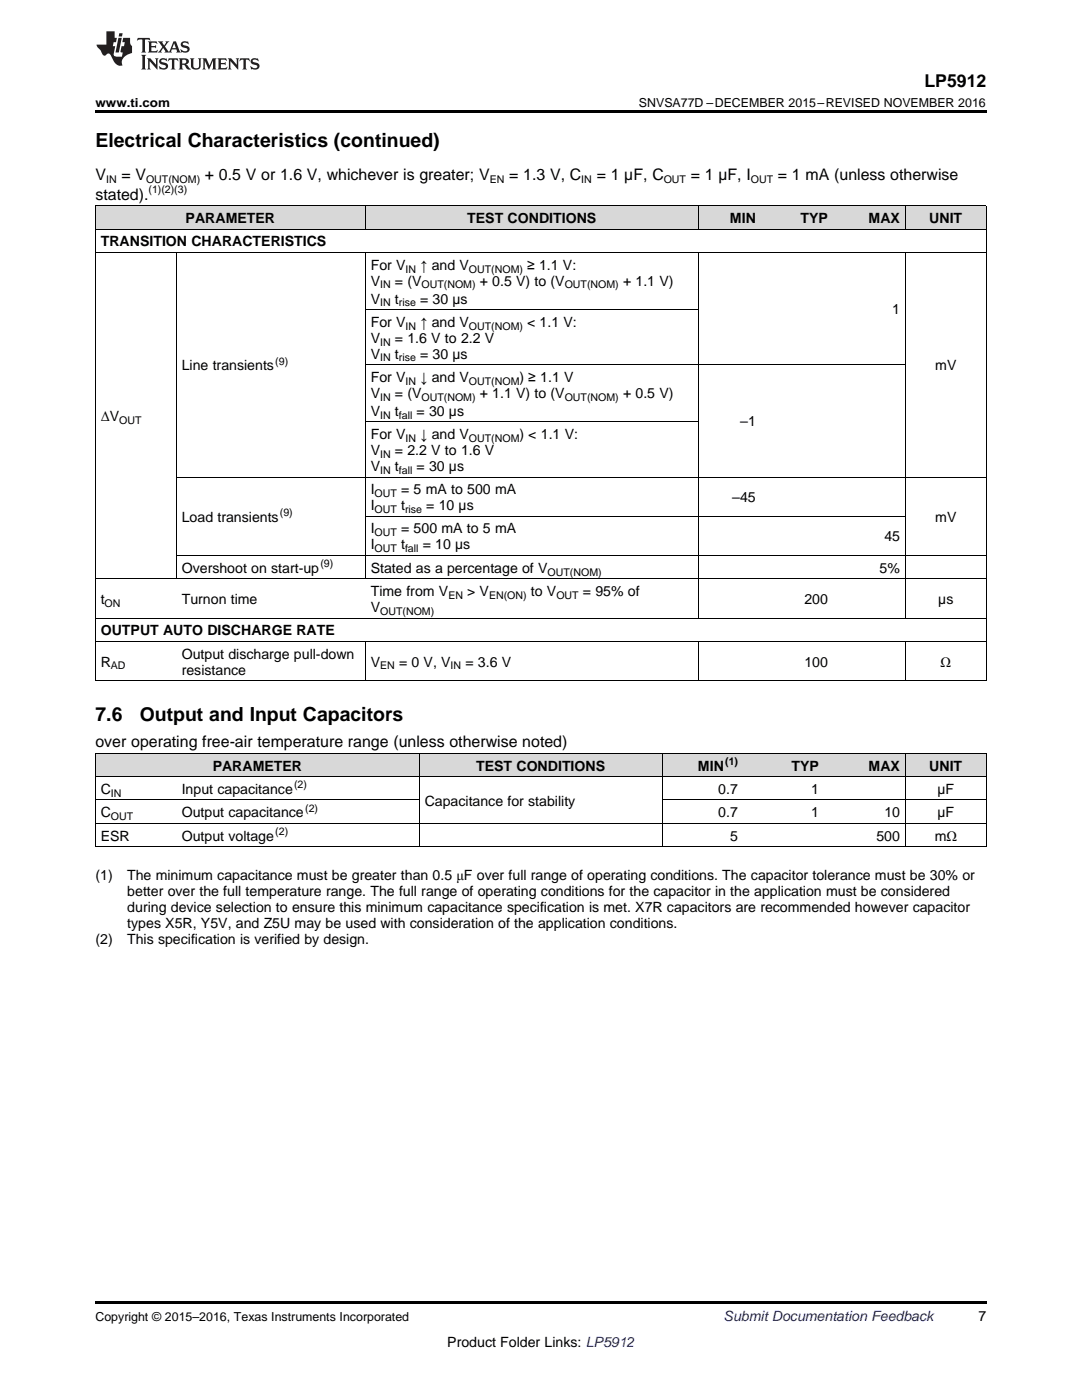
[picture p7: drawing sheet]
<svg xmlns="http://www.w3.org/2000/svg" width="216mm" height="279mm" viewBox="0 0 216 279" stroke-linecap="round" stroke-linejoin="round" font-family="sans-serif">
<defs><g id="words">
<g font-size="3.9">
<text x="19" y="29.3">Electrical Characteristics (continued)</text>
<text x="19" y="144">7.6</text>
<text x="27.9" y="144">Output and Input Capacitors</text>
</g>
<text font-size="3.5" x="184.5" y="17.3">LP5912</text>
<g font-size="3.2">
<text x="19" y="36">V</text>
<text x="24.2" y="36">= V</text>
<text x="40.9" y="36">+ 0.5 V or 1.6 V, whichever is greater; V</text>
<text x="101.6" y="36">= 1.3 V, C</text>
<text x="119.1" y="36">= 1 µF, C</text>
<text x="137.8" y="36">= 1 µF, I</text>
<text x="155.2" y="36">= 1 mA (unless otherwise</text>
<text x="19" y="39.9">stated).</text>
<text x="19" y="149.1">over operating free-air temperature range (unless otherwise noted)</text>
</g>
<g font-size="2.8">
<text x="37" y="44.5">PARAMETER</text>
<text x="93.2" y="44.5">TEST CONDITIONS</text>
<text x="145.7" y="44.5">MIN</text>
<text x="159.7" y="44.5">TYP</text>
<text x="173.3" y="44.5">MAX</text>
<text x="185.4" y="44.5">UNIT</text>
<text x="20.1" y="49.2">TRANSITION CHARACTERISTICS</text>
<text x="74" y="53.8">For V</text>
<text x="83.9" y="53.8">↑ and V</text>
<text x="105.2" y="53.8">≥ 1.1 V:</text>
<text x="74" y="57">V</text>
<text x="78.8" y="57">= (V</text>
<text x="95.7" y="57">+ 0.5 V) to (V</text>
<text x="124.3" y="57">+ 1.1 V)</text>
<text x="74" y="60.6">V</text>
<text x="74" y="65.2">For V</text>
<text x="78.8" y="60.6">t</text>
<text x="83.8" y="60.6">= 30 µs</text>
<text x="83.9" y="65.2">↑ and V</text>
<text x="105.2" y="65.2">&lt; 1.1 V:</text>
<text x="178" y="62.7">1</text>
<text x="74" y="68.4">V</text>
<text x="74" y="71.6">V</text>
<text x="78.8" y="68.4">= 1.6 V to 2.2 V</text>
<text x="78.8" y="71.6">t</text>
<text x="83.8" y="71.6">= 30 µs</text>
<text x="36.3" y="73.9">Line transients</text>
<text x="74" y="76.2">For V</text>
<text x="83.9" y="76.2">↓ and V</text>
<text x="103.7" y="76.2">) ≥ 1.1 V</text>
<text x="186.6" y="73.9">mV</text>
<text x="74" y="79.4">V</text>
<text x="74" y="83">V</text>
<text x="78.8" y="79.4">= (V</text>
<text x="78.8" y="83">t</text>
<text x="83.1" y="83">= 30 µs</text>
<text x="95.7" y="79.4">+ 1.1 V) to (V</text>
<text x="124.3" y="79.4">+ 0.5 V)</text>
<text x="20.1" y="84.1">ΔV</text>
<text x="74" y="87.6">For V</text>
<text x="83.9" y="87.6">↓ and V</text>
<text x="103.7" y="87.6">) &lt; 1.1 V:</text>
<text x="147.7" y="85.1">–1</text>
<text x="74" y="90.8">V</text>
<text x="74" y="94">V</text>
<text x="78.8" y="90.8">= 2.2 V to 1.6 V</text>
<text x="78.8" y="94">t</text>
<text x="83.1" y="94">= 30 µs</text>
<text x="74" y="98.6">I</text>
<text x="74" y="101.8">I</text>
<text x="80" y="98.6">= 5 mA to 500 mA</text>
<text x="80" y="101.8">t</text>
<text x="85.1" y="101.8">= 10 µs</text>
<text x="146.1" y="100.2">–45</text>
<text x="36.3" y="104.1">Load transients</text>
<text x="74" y="106.5">I</text>
<text x="80" y="106.5">= 500 mA to 5 mA</text>
<text x="186.6" y="104.1">mV</text>
<text x="74" y="109.6">I</text>
<text x="80" y="109.6">t</text>
<text x="84.3" y="109.6">= 10 µs</text>
<text x="176.5" y="108.1">45</text>
<text x="36.3" y="114.3">Overshoot on start-up</text>
<text x="74" y="114.3">Stated as a percentage of V</text>
<text x="74" y="119">Time from V</text>
<text x="93.2" y="119">&gt; V</text>
<text x="105.9" y="119">to V</text>
<text x="116.3" y="119">= 95% of</text>
<text x="175.5" y="114.3">5%</text>
<text x="20.1" y="120.5">t</text>
<text x="36.3" y="120.5">Turnon time</text>
<text x="74" y="122.1">V</text>
<text x="160.5" y="120.5">200</text>
<text x="187.2" y="120.5">µs</text>
<text x="20.1" y="126.8">OUTPUT AUTO DISCHARGE RATE</text>
<text x="36.3" y="131.4">Output discharge pull-down</text>
<text x="20.1" y="133">R</text>
<text x="36.3" y="134.6">resistance</text>
<text x="74" y="133">V</text>
<text x="79.6" y="133">= 0 V, V</text>
<text x="92.9" y="133">= 3.6 V</text>
<text x="160.5" y="133">100</text>
<text x="187.7" y="133">Ω</text>
<text x="42.4" y="153.8">PARAMETER</text>
<text x="95" y="153.8">TEST CONDITIONS</text>
<text x="139.3" y="153.8">MIN</text>
<text x="157.9" y="153.8">TYP</text>
<text x="173.3" y="153.8">MAX</text>
<text x="185.4" y="153.8">UNIT</text>
<text x="20.1" y="158.4">C</text>
<text x="36.3" y="158.4">Input capacitance</text>
<text x="84.7" y="160.8">Capacitance for stability</text>
<text x="143.3" y="158.4">0.7</text>
<text x="161.9" y="158.4">1</text>
<text x="187" y="158.4">µF</text>
<text x="20.1" y="163.1">C</text>
<text x="20.1" y="167.7">ESR</text>
<text x="36.3" y="163.1">Output capacitance</text>
<text x="36.3" y="167.7">Output voltage</text>
<text x="143.3" y="163.1">0.7</text>
<text x="145.7" y="167.7">5</text>
<text x="161.9" y="163.1">1</text>
<text x="174.9" y="167.7">500</text>
<text x="176.5" y="163.1">10</text>
<text x="186.5" y="167.7">mΩ</text>
<text x="187" y="163.1">µF</text>
<text x="19" y="175.7">(1)</text>
<text x="25.4" y="175.7">The minimum capacitance must be greater than 0.5 μF over full range of operating conditions. The capacitor tolerance must be 30% or</text>
<text x="25.4" y="178.9">better over the full temperature range. The full range of operating conditions for the capacitor in the application must be considered</text>
<text x="25.4" y="182">during device selection to ensure this minimum capacitance specification is met. X7R capacitors are recommended however capacitor</text>
<text x="25.4" y="185.2">types X5R, Y5V, and Z5U may be used with consideration of the application conditions.</text>
<text x="19" y="188.4">(2)</text>
<text x="25.4" y="188.4">This specification is verified by design.</text>
<text x="195.3" y="263.6">7</text>
<text x="89.3" y="268.9">Product Folder Links: LP5912</text>
</g>
<text font-size="2.8" fill="#0000c8" x="144.4" y="263.6">Submit Documentation Feedback</text>
<g font-size="2.5">
<text x="19" y="21.4">www.ti.com</text>
<text x="127.5" y="21.4">SNVSA77D –DECEMBER 2015–REVISED NOVEMBER 2016</text>
<text x="19" y="263.6">Copyright © 2015–2016, Texas Instruments Incorporated</text>
</g>
<g font-size="2.1">
<text x="21.2" y="36.6">IN</text>
<text x="29.1" y="36.6">OUT(NOM)</text>
<text x="29.6" y="38.6">(1)(2)(3)</text>
<text x="97.7" y="36.6">EN</text>
<text x="116" y="36.6">IN</text>
<text x="132.4" y="36.6">OUT</text>
<text x="149.8" y="36.6">OUT</text>
<text x="75.8" y="57.6">IN</text>
<text x="80.9" y="54.4">IN</text>
<text x="84.1" y="57.6">OUT(NOM)</text>
<text x="93.6" y="54.4">OUT(NOM)</text>
<text x="112.7" y="57.6">OUT(NOM)</text>
<text x="75.8" y="61.1">IN</text>
<text x="79.6" y="61.1">rise</text>
<text x="80.9" y="65.8">IN</text>
<text x="93.6" y="65.8">OUT(NOM)</text>
<text x="75.8" y="69">IN</text>
<text x="54.9" y="72.8">(9)</text>
<text x="75.8" y="72.1">IN</text>
<text x="79.6" y="72.1">rise</text>
<text x="80.9" y="76.8">IN</text>
<text x="93.6" y="76.8">OUT(NOM</text>
<text x="75.8" y="80">IN</text>
<text x="75.8" y="83.5">IN</text>
<text x="79.6" y="83.5">fall</text>
<text x="84.1" y="80">OUT(NOM)</text>
<text x="112.7" y="80">OUT(NOM)</text>
<text x="23.8" y="84.6">OUT</text>
<text x="80.9" y="88.2">IN</text>
<text x="93.6" y="88.2">OUT(NOM</text>
<text x="75.8" y="91.4">IN</text>
<text x="75.8" y="94.5">IN</text>
<text x="79.6" y="94.5">fall</text>
<text x="74.8" y="99.2">OUT</text>
<text x="55.8" y="103">(9)</text>
<text x="74.8" y="102.4">OUT</text>
<text x="74.8" y="107">OUT</text>
<text x="80.8" y="102.4">rise</text>
<text x="63.9" y="113.2">(9)</text>
<text x="74.8" y="110.2">OUT</text>
<text x="80.8" y="110.2">fall</text>
<text x="89.5" y="119.5">EN</text>
<text x="97.6" y="119.5">EN(ON)</text>
<text x="109.3" y="114.9">OUT(NOM)</text>
<text x="111" y="119.5">OUT</text>
<text x="20.9" y="121.1">ON</text>
<text x="75.8" y="122.7">OUT(NOM)</text>
<text x="22.1" y="133.6">AD</text>
<text x="75.8" y="133.6">EN</text>
<text x="89.9" y="133.6">IN</text>
<text x="144.7" y="152.6">(1)</text>
<text x="22.1" y="159">IN</text>
<text x="58.7" y="157.3">(2)</text>
<text x="60.9" y="162">(2)</text>
<text x="22.1" y="163.7">OUT</text>
<text x="54.9" y="166.6">(2)</text>
</g>
</g></defs>
<g fill="#d8d8d8">
<path d="M19 150.4h16.2v4.6h-16.2z"/>
<path d="M35.2 150.4h48.5v4.6h-48.5z"/>
<path d="M83.7 150.4h48.5v4.6h-48.5z"/>
<path d="M132.2 150.4h16.1v4.6h-16.1z"/>
<path d="M148.3 150.4h16.2v4.6h-16.2z"/>
<path d="M164.5 150.4h16.2v4.6h-16.2z"/>
<path d="M180.7 150.4h16.1v4.6h-16.1z"/>
<path d="M19 41.1h16.2v4.7h-16.2z"/>
<path d="M35.2 41.1h37.7v4.7h-37.7z"/>
<path d="M72.9 41.1h66.4v4.7h-66.4z"/>
<path d="M139.3 41.1h12.6v4.7h-12.6z"/>
<path d="M151.9 41.1h14.4v4.7h-14.4z"/>
<path d="M166.3 41.1h14.4v4.7h-14.4z"/>
<path d="M180.7 41.1h16.1v4.7h-16.1z"/>
</g>
<path d="M19 22h177.8v.5h-177.8zM19 169h.2zM83.6 169h.1zM132.1 169h.1zM148.2 169h.1zM164.4 169h.1zM180.6 169h.1zM196.7 169h.1zM19 259.7h177.8v.5h-177.8z" fill="#000"/>
<g fill="none" stroke="#000" stroke-width=".2">
<path d="M19 50.4h177.8M19 45.7h177.8M19 41.1h177.8M19.1 41.1v94.8M35.2 50.4v65.2M72.9 41.1v4.7M72.9 50.4v65.2M139.3 41.1v4.7M139.3 50.4v73M180.6 41.1v4.7M180.6 50.4v73M196.8 41.1v94.8"/>
<path d="M72.9 72.8h107.8M72.9 61.8h66.4M35.2 95.2h161.6M72.9 84.2h66.4M19 115.5h177.8M35.2 110.9h161.6M72.9 103h107.8M19 135.8h177.8M19 128h177.8M19 123.3h177.8M72.9 128.1v7.8M139.3 128.1v7.8"/>
<path d="M180.6 128.1v7.8M19 159.6h64.7M19 155h177.8M19 150.3h177.8M19.1 150.4v18.6M83.6 150.4v18.6M132.1 150.4v18.6M132.2 159.6h64.6M180.6 150.4v18.6M196.8 150.4v18.6M19 169h177.8M19 164.3h177.8"/>
</g>
<g fill="#231f20">
<path d="M27.5 7.6l-.1 .5 .4-.2h.6v.1v2.1l-.2 .4h1l-.3-.4v-2.1l.1-.1h.5l.5 .2-.2-.5zM29.5 8.3l.2 .3v1.5l-.2 .4h1.8l.2-.6a1.04 1.04 0 0 1-1.3 .2v-.7h.6l.3 .2v-.6l-.3 .2h-.6v-.6l.8-.1 .4 .3-.2-.5zM31.5 8.3l.9 1.1-.9 1.1h.8l-.2-.2 .5-.7 .4 .7-.2 .2h1.5l-.1-.2 .1-.4h.9l.1 .4-.2 .2h1l-.3-.3-.7-1.9h-.5l-.9 2-.8-1 .9-1h-.8l.1 .3-.3 .5-.4-.6 .2-.2zM34.7 8.6l.4 1h-.7zM36.3 8.4a.63 .63 0 0 0-.2 .7 .63 .63 0 0 0 .6 .4l.6 .2 .1 .2a.75 .75 0 0 1-.7 .4 .75 .75 0 0 1-.6-.5l.1 .7 .1-.1a1.11 1.11 0 0 0 1.5-.6 1.13 1.13 0 0 0-1.2-.8l-.1-.4a1.04 1.04 0 0 1 1.2 .2l-.2-.5-.1 .1-.5-.2zM28.2 10.9l.2 .4v2.2l-.2 .4h1l-.3-.4v-2.2l.3-.4zM29.3 11.6l.3 .4v1.5l-.3 .4h.8l-.2-.4v-1.3l1.5 1.7v-1.9l.2-.4h-.7l.2 .4v.9l-1.1-1.3zM32 11.8a.62 .62 0 0 0-.2 .7 .62 .62 0 0 0 .6 .4l.6 .1 .1 .3a.76 .76 0 0 1-.7 .3 .76 .76 0 0 1-.6-.4l.1 .7 .1-.1a1.11 1.11 0 0 0 1.5-.6 1.13 1.13 0 0 0-1.2-.8l-.1-.4a1.04 1.04 0 0 1 1.2 .2l-.2-.6-.1 .1-.5-.1zM33.7 11.6l-.2 .6a.61 .61 0 0 1 .8-.3v1.6l-.2 .4h.9l-.2-.4v-1.6a.63 .63 0 0 1 .8 .3l-.2-.6zM35.6 11.6l.3 .4v1.5l-.3 .4h1l-.2-.2v-.8l.5 .2a.76 .76 0 0 0 1.2 .7l-1-1a.58 .58 0 0 0 .6-.5 .58 .58 0 0 0-.5-.6zM36.4 11.9h.1a.45 .45 0 0 1 .5 .1 .45 .45 0 0 1 .1 .5l-.7 .2zM37.9 11.6l.2 .2a2.17 2.17 0 0 0 .3 1.9 .99 .99 0 0 0 1.6-.6v-1.1l.2-.4h-.7l.2 .2a1.92 1.92 0 0 1-.2 1.8 .6 .6 0 0 1-.9-.5v-1.1l.2-.4zM40.4 11.6l.2 .4v1.5l-.2 .4h.7l-.2-.4v-1.4l.8 1.8 .8-1.8v1.4l-.2 .4h.9l-.2-.4v-1.5l.2-.4h-.8l-.6 1.5-.6-1.5zM43.4 11.6l.2 .4v1.5l-.2 .4h1.8l.2-.6a1.04 1.04 0 0 1-1.3 .1v-.6h.5l.4 .2v-.6l-.4 .2h-.5v-.7h.8l.3 .3-.1-.6zM45.5 11.6l.2 .4v1.5l-.2 .4h.7l-.2-.4v-1.3l1.5 1.7v-1.9l.2-.4h-.7l.2 .4v.9l-1.1-1.3zM47.9 11.6l-.1 .6a.61 .61 0 0 1 .8-.3v1.6l-.3 .4h1l-.3-.4 .1-1.6a.63 .63 0 0 1 .7 .3l-.1-.6zM50.2 11.8a.62 .62 0 0 0-.2 .7 .62 .62 0 0 0 .6 .4l.6 .1 .2 .3a.76 .76 0 0 1-.8 .3 .76 .76 0 0 1-.6-.4l.1 .7 .2-.1a1.11 1.11 0 0 0 1.5-.6 1.13 1.13 0 0 0-1.3-.8l-.1-.4a1.04 1.04 0 0 1 1.2 .2l-.1-.6-.2 .1-.5-.1z"/>
<path d="M21.2 6.3v2.6h-1.9l.1 .4 .7 .9a.91 .91 0 0 0 1 .8 .56 .56 0 0 1 .5-.3 .56 .56 0 0 1 .5 .3l.4 .8a1.53 1.53 0 0 0 1.9 1.2 1.54 1.54 0 0 1 1-2.1l.9-.3v-1.4a1.52 1.52 0 0 1-.3-1.6h-1.4l-.2 .8h.5l-.2 .8h-.4l-.2 1v.2l.4 .1-.2 .8a1.93 1.93 0 0 1-1.6-.3l.3-1.8h-.5l.2-.8h.4l.2-.8h-.4v-1.3zM23.6 7.6l-.6 2.9h.7l.6-2.9zM23.8 6.6l-.1 .7h.6l.2-.7z"/>
</g>
<use href="#words"/>
</svg>
